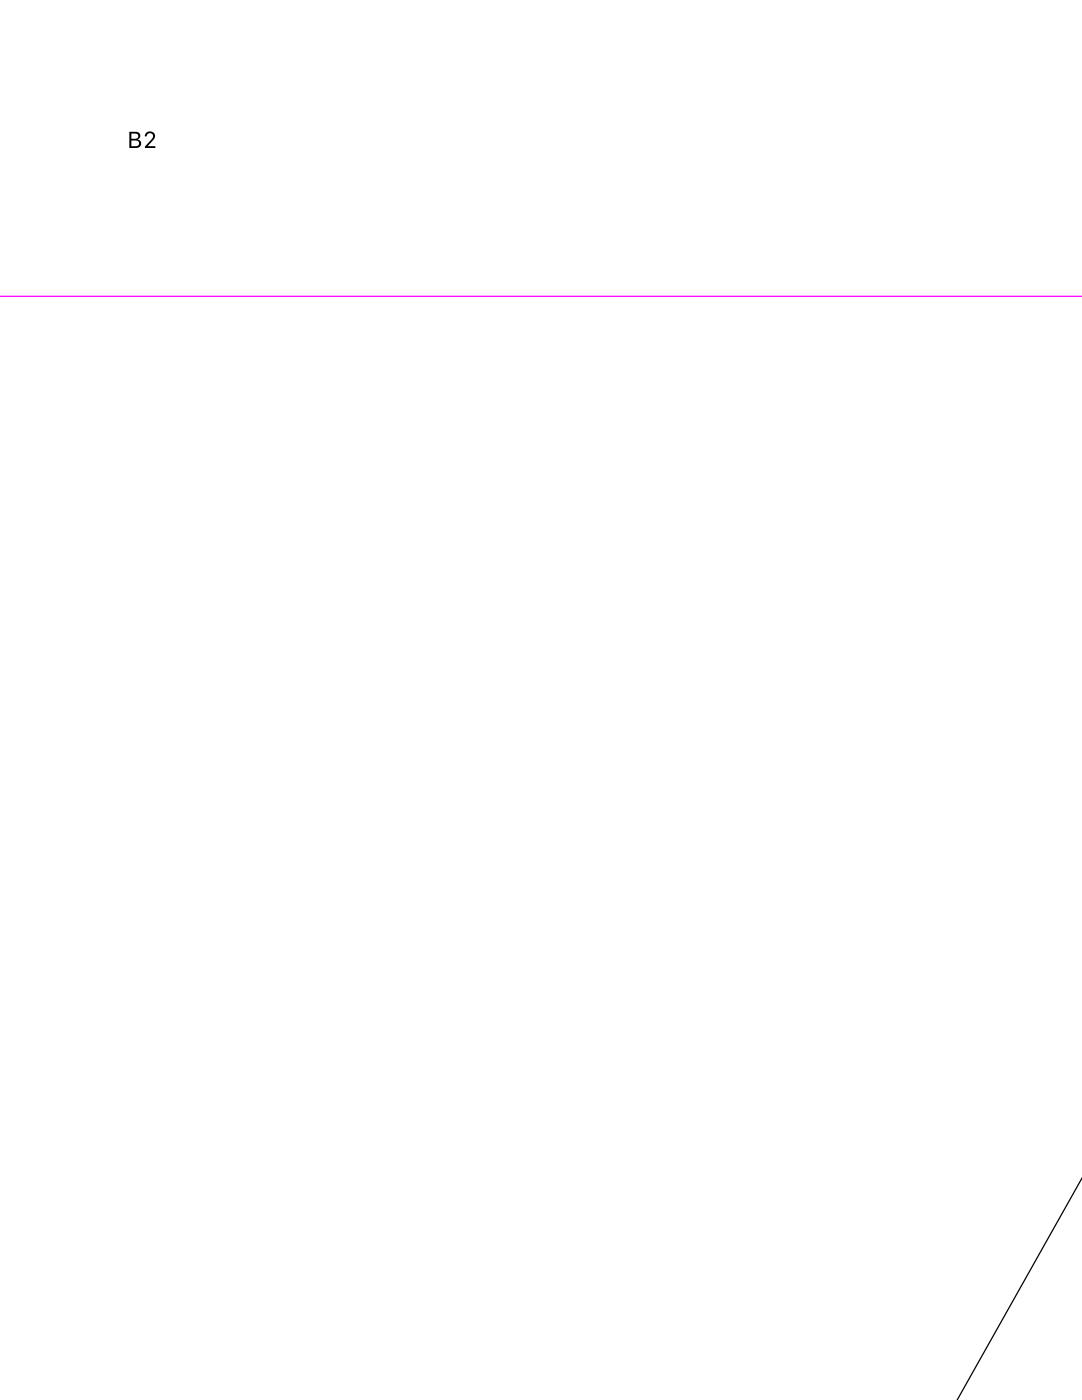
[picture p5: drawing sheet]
<svg xmlns="http://www.w3.org/2000/svg" width="216mm" height="279mm" viewBox="0 0 216 279" stroke-linecap="round" stroke-linejoin="round" font-family="sans-serif">
<path d="M0 59.1h215.9" fill="none" stroke="#f0f" stroke-width=".25"/>
<path d="M215.9 235l-24.9 44.4" fill="none" stroke="#000" stroke-width=".25"/>
<path d="M25.8 26.3v3.2h.8a1.04 1.04 0 0 0 1.2-.2 1.04 1.04 0 0 0 .2-1.2l-.6-.3a.8 .8 0 0 0 .6-.9 .8 .8 0 0 0-1-.6zM26.2 26.7h.8a.54 .54 0 0 1 .6 .5 .54 .54 0 0 1-.7 .5h-.7zM26.2 28h.8a.61 .61 0 0 1 .7 .7 .61 .61 0 0 1-.8 .5h-.7zM29.2 26.5l-.3 .7h.4a.65 .65 0 0 1 1-.5 .65 .65 0 0 1-.1 1.1l-1.3 1.5v.2h2.1v-.3h-1.5l.8-.9a1.13 1.13 0 0 0 .1-2h-.8z" fill-rule="evenodd" fill="#000"/>
</svg>
